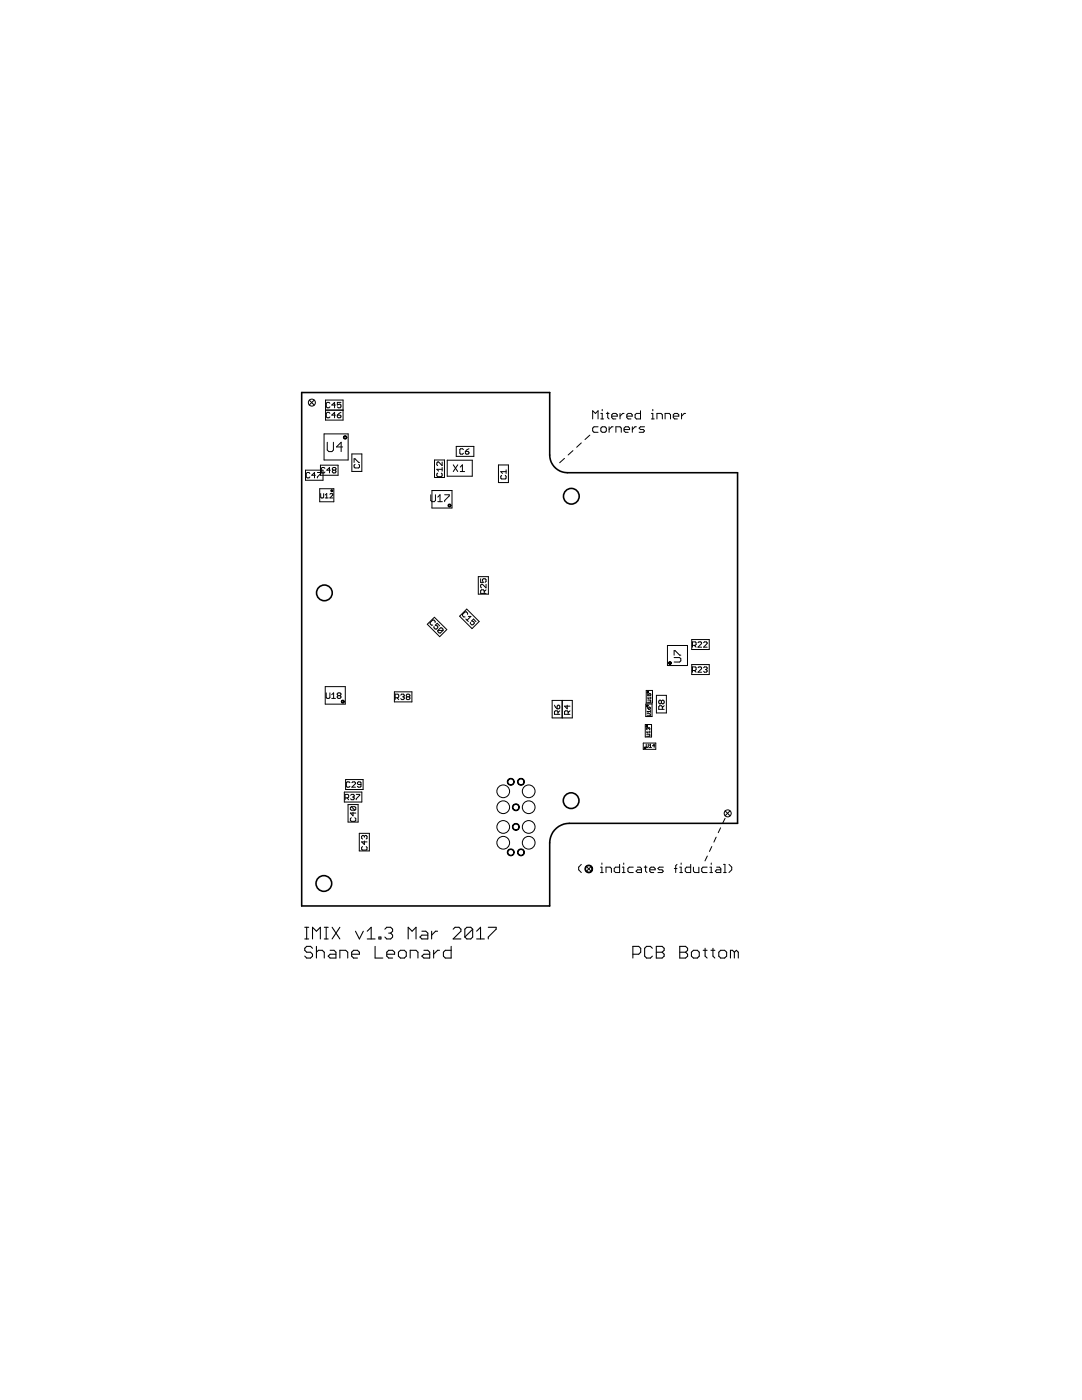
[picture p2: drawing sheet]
<svg xmlns="http://www.w3.org/2000/svg" width="216mm" height="279mm" viewBox="0 0 216 279" stroke-linecap="round" stroke-linejoin="round" font-family="sans-serif">
<g fill="none" stroke="#000" stroke-width=".32">
<path d="M60.2 78.3h49.5v12.5a3.6 3.6 0 0 0 3.5 3.5h34v70h-33.6a3.9 3.9 0 0 0-3.9 3.9v12.6h-49.5z"/>
<circle cx="114" cy="99" r="1.57"/>
<circle cx="64.7" cy="118.3" r="1.57"/>
<circle cx="114" cy="159.8" r="1.57"/>
<circle cx="64.6" cy="176.3" r="1.57"/>
</g>
<g fill="none" stroke="#000" stroke-width=".21">
<path d="M60.8 187.4h.8M60.8 185.1h.8M61.2 185.1v2.3M62.4 187.4v-2.3l.7 .7 .8-.7v2.3M62.4 189.3l-.4-.4h-.8l-.4 .4v.4l.4 .3h.8l.4 .4v.4l-.4 .4h-.8l-.4-.4M63.1 188.9v2.3M63.1 190l.4-.3h.8l.4 .3v1.2M64.7 187.4h.8M64.7 185.1h.8M65.1 185.1v2.3M65.9 189.7h.8l.3 .3v1.2h-1.1l-.4-.4 .4-.4h1.1M66.3 185.1l1.5 2.3"/>
<path d="M67.8 185.1l-1.5 2.3M67.8 191.2v-1.5h1.2l.4 .3v1.2M70.2 190.4h1.5v-.4l-.4-.3h-.8l-.3 .3v.8l.3 .4h.8M70.9 185.8l.8 1.6 .8-1.6M73.3 187.4h1.5M73.3 185.8l.8-.7v2.3M74.8 188.9v2.3h1.6M75.6 187h.4v.4h-.4zM76.8 185.4l.4-.3h.8l.3 .3v.4l-.3 .4M77.2 190.4h1.5v-.4l-.4-.3h-.7l-.4 .3v.8l.4 .4h.7M77.6 186.2h.4M78 186.2l.3 .4v.4l-.3 .4h-.8l-.4-.4"/>
<path d="M79.5 190l.4-.3h.8l.4 .3v.8l-.4 .4h-.8l-.4-.4zM81.4 187.4v-2.3l.8 .7 .8-.7v2.3M81.9 191.2v-1.5h1.1l.4 .3v1.2M84.2 185.8h.8l.4 .4v1.2h-1.2l-.4-.4 .4-.4h1.2M84.6 189.7h.8l.3 .3v1.2h-1.1l-.4-.4 .4-.4h1.1M86.1 185.8v1.6M86.5 189.7v1.5M87.3 185.8h-.4l-.8 .8M87.7 189.7h-.4l-.8 .7M90 188.9v2.3h-1.1l-.4-.4v-.8l.4-.3h1.1M90.4 185.4l.4-.3h.8l.4 .3v.4l-1.6 1.6h1.6M94.3 185.4v1.6l-.4 .4h-.7l-.4-.4"/>
<path d="M94.3 185.4l-.4-.3h-.7l-.4 .3v1.6M94.3 185.4l-1.5 1.6M95.1 187.4h1.5M95.1 185.8l.8-.7v2.3M97.4 185.1h1.6v.3l-1.6 1.6v.4M126.3 190.4h1.1l.4-.4v-.7l-.4-.4h-1.1v2.3M130.2 189.3l-.4-.4h-.8l-.4 .4v1.5l.4 .4h.8l.4-.4M131 188.9h1.1l.4 .4v.4l-.4 .3 .4 .4v.4l-.4 .4h-1.1zM131 190h1.1M135.6 188.9h1.2l.4 .4v.4l-.4 .3 .4 .4v.4l-.4 .4h-1.2zM135.6 190h1.2M138 190l.4-.3h.7l.4 .3v.8l-.4 .4h-.7l-.4-.4z"/>
<path d="M140.3 189.7h.8M140.7 189.3v1.5l.4 .4M141.9 189.7h.7M142.3 189.3v1.5l.3 .4M143.4 190l.4-.3h.8l.4 .3v.8l-.4 .4h-.8l-.4-.4zM146.5 190l-.3-.3h-.4v1.5M146.5 190v1.2M146.5 190l.4-.3 .4 .3v1.2"/>
</g>
<g fill="none" stroke="#000" stroke-width=".2">
<path d="M61.7 79.8l1 1M62.7 79.8l-1 1M65 79.8h3.5v4h-3.5zM61 93.8h3.5v2h-3.5zM61.8 94.5l-.1-.2h-.4l-.2 .2v.7l.2 .2h.4l.1-.2M62.9 94.8h-.7l.6-.5v1.1M63.3 94.3h.7v.2l-.7 .7v.2M63.8 97.5h2.8v2.6h-2.8zM63.9 92.8h3.6v2h-3.6zM64 98.5v.7l.1 .2 .5-.2v-.7M64.7 86.6h4.8v5.2h-4.8zM64.8 93.5l-.2-.2h-.3l-.2 .2v.7l.2 .2h.3l.2-.2"/>
<path d="M64.9 99.4h.6M64.9 98.8l.3-.3v.9M65 81.9h3.5M65.3 88.3v1.5l.3 .3h.6l.3-.3v-1.5M65.8 80.5l-.2-.2h-.3l-.2 .2v.7l.2 .2h.3l.2-.2M65.8 82.5l-.2-.2h-.3l-.2 .2v.7l.2 .2h.3l.2-.2M65.8 98.6l.2-.1 .4 .1-.6 .8h.6M65.9 93.8h-.7l.5-.5v1.1M66.5 93.8h.4M66.5 93.8l-.2-.1 .2-.4h.4l.1 .2-.1 .3M66.5 93.8l-.2 .2 .2 .4h.4l.1-.2-.1-.4M66.9 80.8h-.7l.6-.5v1.1"/>
<path d="M66.9 82.8h-.7l.6-.5v1.1M67.3 82.8h.6l.1 .4-.1 .2h-.4l-.2-.2zM68 80.3h-.7v.5l.6-.1 .1 .1v.4l-.1 .2h-.4l-.2-.2M68 82.3l-.7 .5M68.4 89.2h-1.3l1-.9v1.8M70.2 90.6h2v3.5h-2zM70.7 92.3v-.7h.1l.8 .7h.1M70.8 92.7l-.1 .1v.4l.1 .2h.8l.1-.2v-.4l-.1-.1M86 98.7v1.2l.2 .2h.5l.2-.2v-1.2M86.2 97.9h4v3.5h-4zM86.7 91.8h2v3.5h-2zM87.3 94.4l-.1 .2v.4l.1 .1h.8l.1-.1v-.4l-.1-.2"/>
<path d="M87.4 99.2l.4-.5v1.4M88.2 92.2v.7l-.7-.7-.3 .2v.4l.1 .1M88.2 93.3v.7M88.2 93.7h-1l.3 .3M88.7 98.7h.9v.3l-.9 .9v.2M89.2 91.8h5v3.2h-5zM90.4 92.8l.9 1.3M91 89.1h3.6v2h-3.6zM91.3 92.8l-.9 1.3M91.8 93.2l.5-.4v1.3M91.8 94.1h.9M92.5 89.7l-.2-.1h-.4l-.1 .1v.7l.1 .2h.4l.2-.2"/>
<path d="M92.9 90.1h.5l.2 .3-.2 .2h-.4l-.1-.2zM93.6 89.6l-.7 .5M99.5 92.8h2v3.5h-2zM100.1 94.9l-.2 .2v.3l.2 .2h.7l.2-.2v-.3l-.2-.2M101 93.8v.7M101 94.1h-1.1l.4 .4M112.6 91.5l-.9 .9M114.3 89.9l-.9 .9M116 88.4l-.9 .9M117.7 86.8l-1 .9M118.3 83.6v-1.6l.5 .5 .5-.5v1.6M119.3 85.2h-.8l-.2 .2v.6l.2 .3h.8"/>
<path d="M119.9 82.5h.3v1.1M119.9 83.6h.5M120.2 81.7v.3M120.2 85.2h.5l.3 .2v.6l-.3 .3h-.5l-.3-.3v-.6zM121 82.5h.5M121.3 82.3v1l.2 .3M121.5 85.2v1.1M122.1 83.1h1.1v-.3l-.3-.3h-.6l-.2 .3v.5l.2 .3h.6M122.3 85.2h-.2l-.6 .5M122.9 86.3v-1.1h.8l.3 .2v.9M123.7 82.5v1.1M124.5 82.5h-.3l-.5 .6"/>
<path d="M124.5 85.7h1.1v-.3l-.3-.2h-.5l-.3 .2v.6l.3 .3h.5M125.1 83.1h1.1v-.3l-.3-.3h-.6l-.2 .3v.5l.2 .3h.6M126.2 85.2v1.1M127 85.2h-.3l-.5 .5M127.8 82v1.6h-.8l-.3-.3v-.5l.3-.3h.8M128.6 85.2h-.8l-.3 .2 .3 .3h.6l.2 .3-.2 .3h-.9M130 82.5h.3v1.1M130 83.6h.5M130.3 81.7v.3M131.1 83.6v-1.1h.8l.3 .3v.8M132.7 83.6v-1.1h.8l.3 .3v.8M134.3 83.1h1.1v-.3l-.2-.3h-.6l-.3 .3v.5l.3 .3h.6"/>
<path d="M136 82.5v1.1M136.8 82.5h-.3l-.5 .6M87.4 100.1h.9M95.4 115.1h2.1v3.5h-2.1zM95.9 115.5v.7h.5l-.1-.3 .1-.4h.4l.2 .2v.3l-.2 .2M96.6 118.4v-.5l-.2-.2h-.3l-.2 .2v.5h1.1M97 117.7l-.4 .4M97 116.6v.7l-.7-.7-.4 .2v.3l.2 .2M64.9 137h4v3.5h-4zM65.1 138.3v.9l.2 .2h.3l.2-.2v-.9M66.2 138.6l.4-.3v1.1M66.2 139.4h.7"/>
<path d="M67.5 138.8l-.2-.2 .2-.3h.3l.2 .2-.2 .3M67.5 138.8l-.2 .2 .2 .4h.3l.2-.2-.2-.4M67.5 138.8h.3M78.7 138.1h3.5v2h-3.5zM78.8 139.3h.6l.2-.2v-.4l-.2-.2h-.6v1.1M79.2 139.3l.4 .3M80 138.7l.1-.2h.4l.2 .2-.2 .4M80.3 139.1h.2M80.5 139.1l.2 .2-.2 .3h-.4l-.1-.2M81.2 139.1l-.1-.2 .1-.4h.4l.2 .2-.2 .4M81.2 139.1h.4M81.2 139.1l-.1 .2 .1 .3h.4l.2-.2-.2-.3"/>
<path d="M85.3 124.6l1.4-1.4 2.5 2.4-1.5 1.5zM86.8 124.2v-.2l-.2-.3h-.3l-.5 .5v.3l.3 .3h.2M87.4 125.8l.5-.5h.2l.3 .3v.2M87.4 125.8v.3l.2 .2h.3l.5-.5M87.4 125.8h1M87.7 124.9l-.5-.5-.4 .4 .4 .1 .2 .4-.3 .2h-.3l-.2-.2v-.3M91.7 123l1.4-1.4 2.5 2.4-1.4 1.5zM92.9 123.5l.6 .5M93.3 122.6v-.2l-.3-.3h-.2l-.5 .5v.3l.2 .2h.3M93.5 123h.5l-.8 .8M95 124.1l-.5-.6-.4 .4 .5 .3v.2l-.2 .3h-.3l-.2-.3v-.2M110.2 139.8h4v3.5h-4z"/>
<path d="M112.2 139.8v3.5M128.9 137.8h1.3v2.5h-1.3zM129.2 139.7l.7 .1-.1 .3h-.6M129.2 138.4v.5h.4l-.1-.3 .1-.2 .3 .1-.1 .4M129.9 139.3h-.7l.3 .2M129.9 139.1v.4M131 138.8h2v3.5h-2zM132 139.9l-.2-.2-.4 .2v.4l.2 .2 .4-.2M132 139.9l.2-.2 .3 .2v.4l-.2 .2-.3-.2M132 139.9v.4M133.2 128.8h4v4h-4zM134.5 131.2h1.1l.2 .3v.4l-.2 .2h-1.1"/>
<path d="M134.5 130.7v-.8h.2l.9 .8h.2M138 127.6h3.5v2h-3.5zM138 132.6h3.5v2h-3.5zM138.2 128.8h.5l.2-.2v-.3l-.2-.2h-.5v1.1M138.2 133.8h.5l.2-.2v-.3l-.2-.2h-.5v1.1M138.5 128.8l.4 .4M138.5 133.8l.4 .4M139.3 128.3l.2-.2h.3l.2 .2v.1l-.7 .8h.7M139.3 133.3l.2-.2h.3l.2 .2v.2l-.7 .7h.7M140.4 128.3l.2-.2h.3l.2 .2v.1l-.7 .8h.7M140.4 133.3l.2-.2h.3l.2 .2-.2 .3M140.8 133.6h.1"/>
<path d="M140.9 133.6l.2 .2-.2 .4h-.3l-.2-.2M68.7 158.1h3.5v2h-3.5zM68.9 159.2h.5l.2-.1v-.4l-.2-.2h-.5v1.1M69 155.6h3.5v2h-3.5zM69.2 159.2l.4 .4M69.8 156.2l-.2-.2h-.3l-.2 .2v.7l.2 .2h.3l.2-.2M70 158.7l.1-.2h.4l.2 .2-.2 .4M70.2 156.2l.2-.2h.4l.1 .2v.2l-.7 .7h.7M70.3 159.1h.2M70.5 159.1l.2 .1-.2 .4h-.4l-.1-.2M71.1 158.5h.7l-.7 1.1M72 156.6h-.5l-.2-.2 .2-.4h.4l.1 .2v.7l-.1 .2h-.4l-.2-.2"/>
<path d="M110.6 140.7l.6 .8M111.3 142.6v-.6l-.1-.1h-.4l-.2 .1v.6h1.1M111.3 140.7l.4 .2v.4l-.2 .2h-.3v-.6zM111.7 141.9l-.4 .3M113.2 140.7v.8l-.6-.6h1.1M113.4 142.6v-.6l-.2-.1h-.4l-.2 .1v.6h1.1M113.7 141.9l-.3 .3M128.4 148.3h2.5v1.2h-2.5zM128.8 144.6h1.2v2.5h-1.2zM128.9 140.5h1.2v2.5h-1.2zM128.9 148.5l.2 .7 .2-.1v-.6M129 146.5l.7 .1-.1 .3h-.6"/>
<path d="M129.1 142.4l.7 .1-.1 .4h-.6M129.1 141.1l.4 .5M129.3 145.4l.2-.2 .2 .2-.1 .2M129.3 145.4l-.1-.2-.2 .2 .1 .2M129.3 145.4h.1M129.5 141.2l.1-.1 .2 .1-.1 .4h-.2zM129.6 149.2h.4M129.6 148.7l.2-.2v.7M129.7 145.9v.4M129.7 146.1h-.7l.2 .2M129.8 141.8v.4M129.8 142h-.7l.2 .2"/>
<path d="M130.6 148.8h-.4l.3-.3v.7M132.2 141.6v-.6l-.2-.2h-.4l-.2 .2v.6h1.1M132.5 140.8l-.3 .4M69.4 160.6h2.1v3.5h-2.1zM70.1 163.2l-.2 .2v.3l.2 .2h.7l.2-.2v-.3l-.2-.2M70.1 161l-.2 .2v.3l.2 .2h.7M70.1 161h.7l.2 .2v.3l-.2 .2M70.1 161l.7 .7M70.4 162.1v.7l-.5-.5h1.1M71.7 166.3h2v3.5h-2zM72.3 169l-.1 .1v.4l.1 .2h.8l.1-.2v-.4l-.1-.1M72.7 166.9l-.2-.2-.3 .2v.4l.1 .1"/>
<path d="M72.7 166.9l.2-.2 .3 .2v.4l-.1 .1M72.7 167.8v.8l-.5-.6h1M72.7 166.9v.2M116 172.5l-.5 .6v.5l.5 .5M117 172.9l1 1M118 172.9l-1 1M119.8 173.1h.3v1M119.8 174.1h.6M120.1 172.2v.3M120.9 174.1v-1h.8l.3 .2v.8M123.6 172.5v1.6h-.8l-.2-.2v-.6l.2-.2h.8M124.2 173.1h.3v1"/>
<path d="M124.2 174.1h.5M124.5 172.2v.3M126.4 173.1h-.8l-.3 .2v.6l.3 .2h.8M127.2 173.1h.5l.3 .2v.8h-.8l-.3-.2 .3-.3h.8M128.5 173.1h.6M128.8 172.8v1.1l.3 .2M129.6 173.6h1.1v-.3l-.2-.2h-.6l-.3 .2v.6l.3 .2h.6M132.4 173.1h-.8l-.3 .2 .3 .3h.5l.3 .3-.3 .2h-.8M134.6 173.3h.5M135.1 172.5l-.3 .3v1.3M135.6 173.1h.3v1M135.6 174.1h.6"/>
<path d="M135.9 172.2v.3M137.8 172.5v1.6h-.8l-.3-.2v-.6l.3-.2h.8M138.4 173.1v.8l.2 .2h.8v-1M141.1 173.1h-.8l-.3 .2v.6l.3 .2h.8M141.1 170.8l-.4 1M141.6 173.1h.3v1M141.6 174.1h.6M141.9 172.2v.3M142 169l-.4 .9M142.9 167.1l-.4 1M143 173.1h.6l.2 .2v.8h-.8l-.3-.2 .3-.3h.8M143.8 165.2l-.5 1"/>
<path d="M144.4 174.1h.5M144.4 172.5h.3v1.6M144.7 163.3l-.5 1M144.7 161.8l1 1M145.5 172.5l.5 .6v.5l-.5 .5M145.7 161.8l-1 1"/>
<circle cx="62.2" cy="80.3" r=".7"/>
<circle cx="100.4" cy="157.9" r="1.27"/>
<circle cx="105.5" cy="157.9" r="1.27"/>
<circle cx="100.4" cy="165" r="1.27"/>
<circle cx="100.4" cy="168.2" r="1.27"/>
<circle cx="100.4" cy="161.1" r="1.27"/>
<circle cx="105.5" cy="165" r="1.27"/>
<circle cx="105.5" cy="168.2" r="1.27"/>
<circle cx="105.5" cy="161.1" r="1.27"/>
<circle cx="145.2" cy="162.3" r=".7"/>
</g>
<g fill="#000" stroke="#000" stroke-width=".2">
<path d="M66.1 97.8h.3v.1h-.3h.3l-.2 .2-.2-.1z" fill-rule="evenodd"/>
<path d="M68.6 87.1a.35 .35 0 0 1 .3-.1 .35 .35 0 0 1 .3 .3h-.1a.22 .22 0 0 1-.3 .2 .22 .22 0 0 1-.1-.4l.5 .2a.35 .35 0 0 1-.4 .3 .35 .35 0 0 1-.2-.5z" fill-rule="evenodd"/>
<path d="M89.4 100.7l.1-.1a.31 .31 0 0 1 .5 .3l-.2 .1a.18 .18 0 0 1-.3 0 .18 .18 0 0 1 .1-.3 .18 .18 0 0 1 .3 .1l.1 .1a.31 .31 0 0 1-.4 .3 .31 .31 0 0 1-.2-.5z" fill-rule="evenodd"/>
<path d="M129.1 138h.3v.2h-.2h.2v.1h-.3z" fill-rule="evenodd"/>
<path d="M133.5 132.1l.4 .1 .1 .1-.4 .2-.1-.1 .1-.2 .4 .1a.28 .28 0 0 1-.2 .3 .28 .28 0 0 1-.3-.1l-.1-.1z" fill-rule="evenodd"/>
<path d="M68.1 139.9l.1-.1a.31 .31 0 0 1 .5 .2l-.2 .2a.18 .18 0 0 1-.3-.1 .18 .18 0 0 1 .1-.2 .18 .18 0 0 1 .3 0l.1 .1a.31 .31 0 0 1-.4 .3 .31 .31 0 0 1-.2-.4z" fill-rule="evenodd"/>
<path d="M101.4 155.6a.7 .7 0 0 1 .8-.2 .7 .7 0 0 1 .4 .6h-.1a.58 .58 0 0 1-.8 .5 .58 .58 0 0 1-.2-1 .58 .58 0 0 1 1 .3 .66 .66 0 0 1-.5 1 .66 .66 0 0 1-.8-.8z" fill-rule="evenodd"/>
<path d="M103.4 155.6a.7 .7 0 0 1 .8-.2 .7 .7 0 0 1 .4 .6h-.1a.58 .58 0 0 1-.8 .5 .58 .58 0 0 1-.1-1 .58 .58 0 0 1 .9 .3 .66 .66 0 0 1-.5 1 .66 .66 0 0 1-.7-.8z" fill-rule="evenodd"/>
<path d="M128.6 149.1h.2l.1 .1h-.3h.3l-.1 .2h-.2z" fill-rule="evenodd"/>
<path d="M128.9 144.8h.3v.1h-.2h.1l.1 .2h-.3z" fill-rule="evenodd"/>
<path d="M129 140.7h.3v.1h-.2h.2v.2h-.3z" fill-rule="evenodd"/>
<path d="M101.4 169.7a.7 .7 0 0 1 .8-.3 .7 .7 0 0 1 .4 .7h-.1a.58 .58 0 0 1-.8 .5 .58 .58 0 0 1-.2-1 .58 .58 0 0 1 1 .3 .66 .66 0 0 1-.5 .9 .66 .66 0 0 1-.8-.7z" fill-rule="evenodd"/>
<path d="M102.4 164.6a.7 .7 0 0 1 .8-.2 .7 .7 0 0 1 .4 .6h-.1a.58 .58 0 0 1-.8 .5 .58 .58 0 0 1-.1-1 .58 .58 0 0 1 .9 .3 .66 .66 0 0 1-.7 .9 .66 .66 0 0 1-.5-.9z" fill-rule="evenodd"/>
<path d="M102.4 160.7a.7 .7 0 0 1 .8-.2 .7 .7 0 0 1 .4 .6h-.1a.58 .58 0 0 1-.8 .5 .58 .58 0 0 1-.1-1 .58 .58 0 0 1 .9 .3 .66 .66 0 0 1-.5 .9 .66 .66 0 0 1-.8-.7z" fill-rule="evenodd"/>
<path d="M103.4 169.7a.7 .7 0 0 1 .8-.3 .7 .7 0 0 1 .4 .7h-.1a.58 .58 0 0 1-.8 .5 .58 .58 0 0 1-.1-1 .58 .58 0 0 1 .9 .3 .66 .66 0 0 1-.5 .9 .66 .66 0 0 1-.7-.7z" fill-rule="evenodd"/>
<path d="M116.9 172.8a.78 .78 0 0 1 .9-.1 .78 .78 0 0 1 .5 .7h-.2a.63 .63 0 0 1-.9 .5 .63 .63 0 0 1-.1-1 .63 .63 0 0 1 1 .3 .71 .71 0 0 1-.4 1 .71 .71 0 0 1-.9-.4 .77 .77 0 0 1 .1-1z" fill-rule="evenodd"/>
</g>
</svg>
